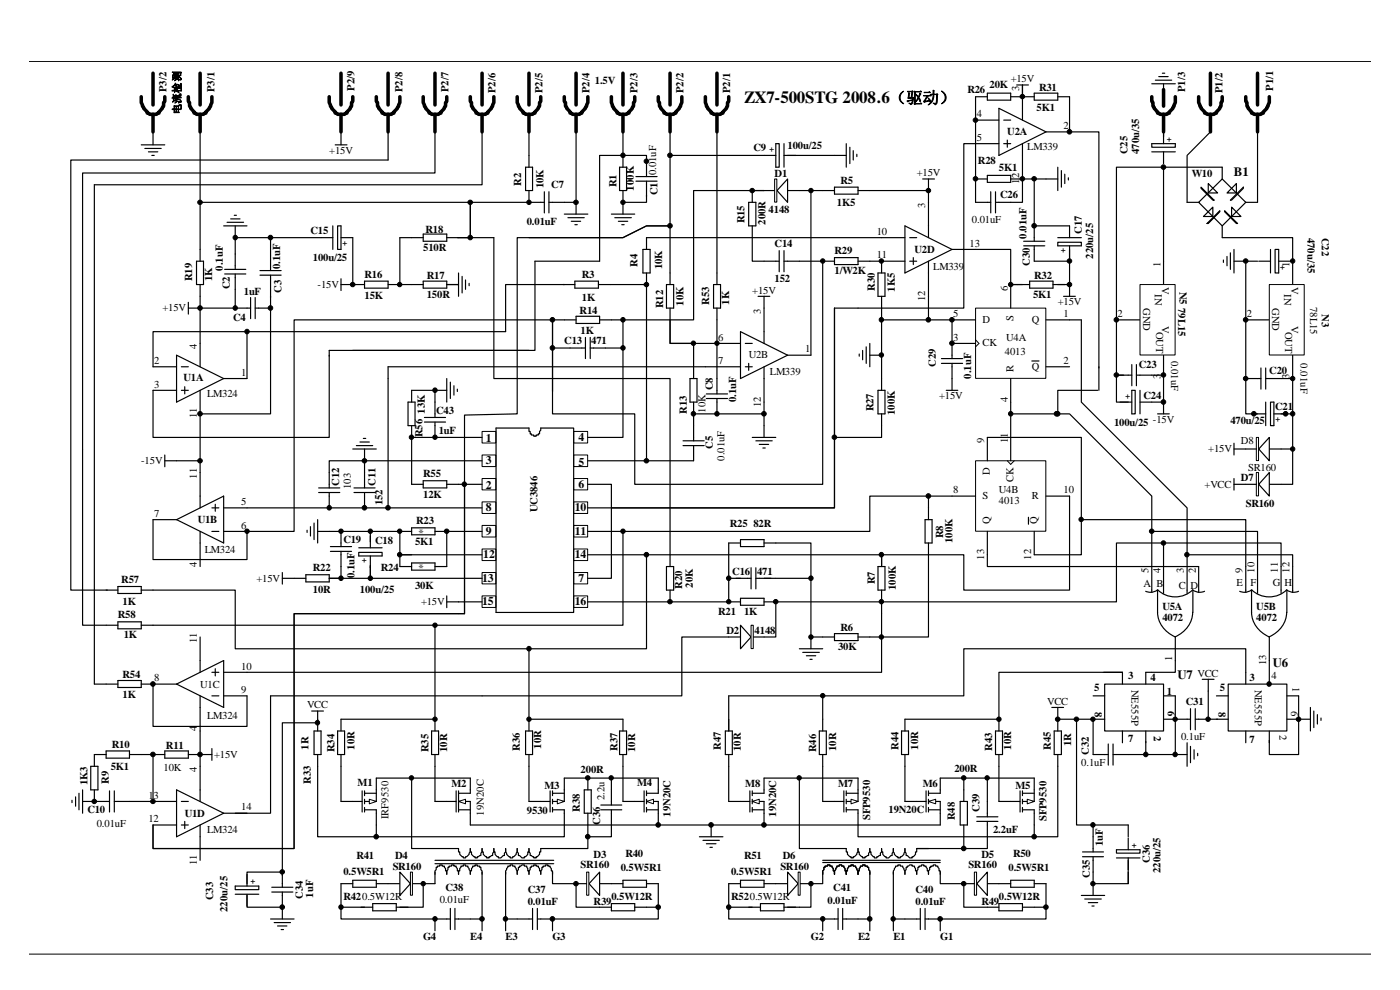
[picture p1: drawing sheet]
<svg xmlns="http://www.w3.org/2000/svg" width="297mm" height="210mm" viewBox="0 0 297 210" stroke-linecap="round" stroke-linejoin="round" font-family="sans-serif">
<defs><g id="words">
<text font-size="3.6" x="157.9" y="21.9">ZX7-500STG 2008.6（驱动）</text>
<g font-size="2.7">
<text x="261.8" y="37.3">B1</text>
<text x="249.8" y="144">U7</text>
<text x="270" y="141.5">U6</text>
</g>
<g font-size="2.5">
<text x="103" y="93.8">1</text>
<text x="122.7" y="93.5">4</text>
<text x="103" y="98.5">3</text>
<text x="122.7" y="98.8">5</text>
<text x="103" y="103.8">2</text>
<text x="122.7" y="103.5">6</text>
<text x="103" y="113.4">9</text>
<text x="103" y="108.5">8</text>
<text x="122" y="108.5">10</text>
<text x="122" y="113.4">11</text>
<text x="102.5" y="118.4">12</text>
<text x="122" y="118.4">14</text>
<text x="102.3" y="123.4">13</text>
<text x="122.7" y="123.4">7</text>
<text x="102.3" y="128.4">15</text>
<text x="122" y="128.4">16</text>
</g>
<g font-size="2.3">
<text x="126.2" y="17.8">1.5V</text>
<text x="214.4" y="17.4">+15V</text>
<text x="35.3" y="19.5" transform="rotate(-90 35.3 19.5)">P3/2</text>
<text x="45.5" y="19.5" transform="rotate(-90 45.5 19.5)">P3/1</text>
<text x="75.2" y="19.3" transform="rotate(-90 75.2 19.3)">P2/9</text>
<text x="85.4" y="19.5" transform="rotate(-90 85.4 19.5)">P2/8</text>
<text x="95.1" y="19.5" transform="rotate(-90 95.1 19.5)">P2/7</text>
<text x="105.1" y="19.8" transform="rotate(-90 105.1 19.8)">P2/6</text>
<text x="115.1" y="19.8" transform="rotate(-90 115.1 19.8)">P2/5</text>
<text x="125" y="19.8" transform="rotate(-90 125 19.8)">P2/4</text>
<text x="135.2" y="19.8" transform="rotate(-90 135.2 19.8)">P2/3</text>
<text x="145" y="19.8" transform="rotate(-90 145 19.8)">P2/2</text>
<text x="154.9" y="19.8" transform="rotate(-90 154.9 19.8)">P2/1</text>
<text x="205.2" y="19.8">R26</text>
<text x="209.9" y="18.7">20K</text>
<text x="216.2" y="19.3" transform="rotate(-90 216.2 19.3)">3</text>
<text x="219.9" y="23.5">5K1</text>
<text x="220.4" y="19.3">R31</text>
<text x="251.4" y="19.5" transform="rotate(-90 251.4 19.5)">P1/3</text>
<text x="259.4" y="19.8" transform="rotate(-90 259.4 19.8)">P1/2</text>
<text x="270.1" y="19.3" transform="rotate(-90 270.1 19.3)">P1/1</text>
<text x="207.2" y="24.9">4</text>
<text x="207.2" y="29.9">5</text>
<text x="213.7" y="28.7">U2A</text>
<text x="225.6" y="27.4">2</text>
<text x="69.8" y="32.6">+15V</text>
<text x="159.8" y="32">C9</text>
<text x="167.1" y="31.7">100u/25</text>
<text x="207.5" y="34.7">R28</text>
<text x="217.9" y="31.9">LM339</text>
<text x="239.2" y="32.7" transform="rotate(-90 239.2 32.7)">C25</text>
<text x="241.7" y="32.7" transform="rotate(-90 241.7 32.7)">470u/35</text>
<text x="110.6" y="39.4" transform="rotate(-90 110.6 39.4)">R2</text>
<text x="115.3" y="40" transform="rotate(-90 115.3 40)">10K</text>
<text x="117" y="40">C7</text>
<text x="130.8" y="39.7" transform="rotate(-90 130.8 39.7)">R1</text>
<text x="134.5" y="40.4" transform="rotate(-90 134.5 40.4)">100K</text>
<text x="139.2" y="37.2" transform="rotate(-90 139.2 37.2)">0.01uF</text>
<text x="139.5" y="41.4" transform="rotate(-90 139.5 41.4)">C1</text>
<text x="164.3" y="37.5">D1</text>
<text x="178.3" y="38.9">R5</text>
<text x="194.5" y="37.4">+15V</text>
<text x="211.9" y="36.2">5K1</text>
<text x="212.2" y="41.9">C26</text>
<text x="216.2" y="38.9" transform="rotate(-90 216.2 38.9)">12</text>
<text x="252.8" y="37.5">W10</text>
<text x="111.8" y="47.7">0.01uF</text>
<text x="157.9" y="47.4" transform="rotate(-90 157.9 47.4)">R15</text>
<text x="162.4" y="47.7" transform="rotate(-90 162.4 47.7)">200R</text>
<text x="163.1" y="45.2">4148</text>
<text x="177.5" y="43.7">1K5</text>
<text x="196.3" y="44.2" transform="rotate(-90 196.3 44.2)">3</text>
<text x="206.2" y="47.3">0.01uF</text>
<text x="65.9" y="49.6">C15</text>
<text x="89.8" y="53.2">510R</text>
<text x="90.3" y="49.4">R18</text>
<text x="164.3" y="52.4">C14</text>
<text x="177" y="53.9">R29</text>
<text x="186" y="49.8">10</text>
<text x="194" y="53.6">U2D</text>
<text x="205.7" y="52.3">13</text>
<text x="217.8" y="50.7" transform="rotate(-90 217.8 50.7)">0.01uF</text>
<text x="229.5" y="49.6" transform="rotate(-90 229.5 49.6)">C17</text>
<text x="277.4" y="50.4" transform="rotate(90 277.4 50.4)">470u/35</text>
<text x="280.4" y="50.4" transform="rotate(90 280.4 50.4)">C22</text>
<text x="40.8" y="59.6" transform="rotate(-90 40.8 59.6)">R19</text>
<text x="45" y="59.6" transform="rotate(-90 45 59.6)">1K</text>
<text x="47.3" y="57.4" transform="rotate(-90 47.3 57.4)">0.1uF</text>
<text x="59.5" y="57.1" transform="rotate(-90 59.5 57.1)">0.1uF</text>
<text x="66.4" y="55.4">100u/25</text>
<text x="77.3" y="58.9">R16</text>
<text x="90.5" y="59.1">R17</text>
<text x="123.4" y="58.9">R3</text>
<text x="135.2" y="56.6" transform="rotate(-90 135.2 56.6)">R4</text>
<text x="140.5" y="57.1" transform="rotate(-90 140.5 57.1)">10K</text>
<text x="164.3" y="59.9">152</text>
<text x="177" y="58.1">1/W2K</text>
<text x="186" y="54.8">11</text>
<text x="198" y="57.3">LM339</text>
<text x="218.5" y="56.4" transform="rotate(-90 218.5 56.4)">C30</text>
<text x="219.4" y="59.1">R32</text>
<text x="231.9" y="54.9" transform="rotate(-90 231.9 54.9)">220u/25</text>
<text x="246.2" y="56.6" transform="rotate(-90 246.2 56.6)">1</text>
<text x="273.6" y="56.6" transform="rotate(-90 273.6 56.6)">1</text>
<text x="48.8" y="61.4" transform="rotate(-90 48.8 61.4)">C2</text>
<text x="51.7" y="62.6">1uF</text>
<text x="59.7" y="62.1" transform="rotate(-90 59.7 62.1)">C3</text>
<text x="67.4" y="61">-15V</text>
<text x="77.3" y="63.4">15K</text>
<text x="90.5" y="63.1">150R</text>
<text x="123.4" y="63.9">1K</text>
<text x="140.7" y="65.4" transform="rotate(-90 140.7 65.4)">R12</text>
<text x="145" y="64.8" transform="rotate(-90 145 64.8)">10K</text>
<text x="150.4" y="64.6" transform="rotate(-90 150.4 64.6)">R53</text>
<text x="154.7" y="64.6" transform="rotate(-90 154.7 64.6)">1K</text>
<text x="159.6" y="62.3">+15V</text>
<text x="185.6" y="61.6" transform="rotate(-90 185.6 61.6)">R30</text>
<text x="189.8" y="61.9" transform="rotate(-90 189.8 61.9)">1K5</text>
<text x="196.3" y="63.9" transform="rotate(-90 196.3 63.9)">12</text>
<text x="213.8" y="61.6" transform="rotate(-90 213.8 61.6)">6</text>
<text x="219.2" y="63.1">5K1</text>
<text x="224.4" y="64.8">+15V</text>
<text x="242.5" y="65.4" transform="rotate(90 242.5 65.4)">GND</text>
<text x="245" y="62.3" transform="rotate(90 245 62.3)">IN</text>
<text x="246.5" y="60.9" transform="rotate(90 246.5 60.9)">V</text>
<text x="250" y="65.4" transform="rotate(90 250 65.4)">79L15</text>
<text x="250.2" y="61.9" transform="rotate(90 250.2 61.9)">N5</text>
<text x="269.9" y="65.4" transform="rotate(90 269.9 65.4)">GND</text>
<text x="272.4" y="62.3" transform="rotate(90 272.4 62.3)">IN</text>
<text x="273.9" y="60.9" transform="rotate(90 273.9 60.9)">V</text>
<text x="277.9" y="65.1" transform="rotate(90 277.9 65.1)">78L15</text>
<text x="34.5" y="66">+15V</text>
<text x="49.4" y="68.1">C4</text>
<text x="123" y="66.6">R14</text>
<text x="123.2" y="70.9">1K</text>
<text x="161.4" y="66.6" transform="rotate(-90 161.4 66.6)">3</text>
<text x="202.2" y="67.3">5</text>
<text x="208.4" y="68.5">D</text>
<text x="215" y="68.1" transform="rotate(-90 215 68.1)">S</text>
<text x="218.9" y="68.5">Q</text>
<text x="225.6" y="67.3">1</text>
<text x="237.1" y="67.3">2</text>
<text x="245.3" y="70.4" transform="rotate(90 245.3 70.4)">OUT</text>
<text x="246.5" y="69.1" transform="rotate(90 246.5 69.1)">V</text>
<text x="264.5" y="67.3">2</text>
<text x="272.7" y="70.4" transform="rotate(90 272.7 70.4)">OUT</text>
<text x="273.9" y="69.1" transform="rotate(90 273.9 69.1)">V</text>
<text x="280.4" y="66.6" transform="rotate(90 280.4 66.6)">N3</text>
<text x="32.7" y="77.3">2</text>
<text x="41.8" y="74.1" transform="rotate(-90 41.8 74.1)">4</text>
<text x="119.7" y="73.1">C13</text>
<text x="125.4" y="73.1">471</text>
<text x="152.3" y="72.3">6</text>
<text x="152.3" y="77.3">7</text>
<text x="158.8" y="76">U2B</text>
<text x="170.8" y="74.8">1</text>
<text x="198.5" y="77.8" transform="rotate(-90 198.5 77.8)">C29</text>
<text x="202.2" y="72.3">3</text>
<text x="208.4" y="73.5">CK</text>
<text x="213.2" y="75.2">4013</text>
<text x="213.4" y="72.3">U4A</text>
<text x="225.6" y="77.3">2</text>
<text x="248.5" y="76.6" transform="rotate(90 248.5 76.6)">0.01uF</text>
<text x="275.9" y="77.1" transform="rotate(90 275.9 77.1)">0.01uF</text>
<text x="32.7" y="82.2">3</text>
<text x="38.9" y="80.8">U1A</text>
<text x="51.2" y="79.7">1</text>
<text x="151.2" y="82.8" transform="rotate(-90 151.2 82.8)">C8</text>
<text x="163.3" y="79.5">LM339</text>
<text x="206" y="80.3" transform="rotate(-90 206 80.3)">0.1uF</text>
<text x="215" y="78.8" transform="rotate(-90 215 78.8)">R</text>
<text x="218.9" y="78.5">Q</text>
<text x="241.6" y="78.1">C23</text>
<text x="246.2" y="80.3" transform="rotate(-90 246.2 80.3)">3</text>
<text x="269.3" y="79.3">C20</text>
<text x="273.6" y="80.3" transform="rotate(-90 273.6 80.3)">3</text>
<text x="41.8" y="88.8" transform="rotate(-90 41.8 88.8)">11</text>
<text x="43.9" y="84.2">LM324</text>
<text x="90.1" y="87.8" transform="rotate(-90 90.1 87.8)">13K</text>
<text x="92.5" y="87.8">C43</text>
<text x="145.7" y="87.8" transform="rotate(-90 145.7 87.8)">R13</text>
<text x="149.7" y="87.5" transform="rotate(-90 149.7 87.5)">10K</text>
<text x="156.2" y="85.3" transform="rotate(-90 156.2 85.3)">0.1uF</text>
<text x="161.4" y="86.3" transform="rotate(-90 161.4 86.3)">12</text>
<text x="185.3" y="87.3" transform="rotate(-90 185.3 87.3)">R27</text>
<text x="189.8" y="88" transform="rotate(-90 189.8 88)">100K</text>
<text x="199.2" y="84.7">+15V</text>
<text x="213.8" y="85.3" transform="rotate(-90 213.8 85.3)">4</text>
<text x="242.6" y="84.5">C24</text>
<text x="244.6" y="89.7">-15V</text>
<text x="270.5" y="87">C21</text>
<text x="89.6" y="92.8" transform="rotate(-90 89.6 92.8)">R56</text>
<text x="93.1" y="92">1uF</text>
<text x="151.2" y="95.2" transform="rotate(-90 151.2 95.2)">C5</text>
<text x="208.8" y="94" transform="rotate(-90 208.8 94)">9</text>
<text x="213.8" y="94" transform="rotate(-90 213.8 94)">11</text>
<text x="236.3" y="90.3">100u/25</text>
<text x="256.3" y="95.9">+15V</text>
<text x="261" y="90">470u/25</text>
<text x="263.3" y="94.2">D8</text>
<text x="30" y="98.4">-15V</text>
<text x="41.8" y="101.5" transform="rotate(-90 41.8 101.5)">11</text>
<text x="89.8" y="101.3">R55</text>
<text x="153.7" y="97.7" transform="rotate(-90 153.7 97.7)">0.01uF</text>
<text x="210" y="100.7" transform="rotate(-90 210 100.7)">D</text>
<text x="263.3" y="102">D7</text>
<text x="264.8" y="99.9">SR160</text>
<text x="51.2" y="107.1">5</text>
<text x="71.9" y="103" transform="rotate(-90 71.9 103)">C12</text>
<text x="74.4" y="103.8" transform="rotate(-90 74.4 103.8)">103</text>
<text x="79.7" y="103" transform="rotate(-90 79.7 103)">C11</text>
<text x="81.1" y="107.2" transform="rotate(-90 81.1 107.2)">152</text>
<text x="89.8" y="105.7">12K</text>
<text x="202.2" y="104.6">8</text>
<text x="208.4" y="105.9">S</text>
<text x="211.9" y="104.6">U4B</text>
<text x="211.9" y="106.9">4013</text>
<text x="215" y="102.2" transform="rotate(-90 215 102.2)">CK</text>
<text x="218.9" y="105.9">R</text>
<text x="225.6" y="104.6">10</text>
<text x="255.6" y="103.4">+VCC</text>
<text x="264.3" y="107.5">SR160</text>
<text x="32.7" y="109.6">7</text>
<text x="41.9" y="110.9">U1B</text>
<text x="51.2" y="112.1">6</text>
<text x="88.3" y="111.2">R23</text>
<text x="90.4" y="113.2" transform="rotate(-90 90.4 113.2)">*</text>
<text x="114" y="108.7" transform="rotate(-90 114 108.7)">UC3846</text>
<text x="154.8" y="111.7">R25</text>
<text x="159.8" y="111.7">82R</text>
<text x="210" y="111.2" transform="rotate(-90 210 111.2)">Q</text>
<text x="220" y="111.2" transform="rotate(-90 220 111.2)">Q</text>
<text x="43.4" y="117.3">LM324</text>
<text x="72.8" y="115.2">C19</text>
<text x="79.6" y="115.4">C18</text>
<text x="88" y="115.7">5K1</text>
<text x="200.1" y="114.2" transform="rotate(-90 200.1 114.2)">R8</text>
<text x="202" y="115.2" transform="rotate(-90 202 115.2)">100K</text>
<text x="208.8" y="118.7" transform="rotate(-90 208.8 118.7)">13</text>
<text x="218.7" y="118.7" transform="rotate(-90 218.7 118.7)">12</text>
<text x="25.7" y="123.6">R57</text>
<text x="41.8" y="120.2" transform="rotate(-90 41.8 120.2)">4</text>
<text x="54.4" y="123.4">+15V</text>
<text x="66.4" y="121.2">R22</text>
<text x="66.4" y="125.9">10R</text>
<text x="75.2" y="122.7" transform="rotate(-90 75.2 122.7)">0.1uF</text>
<text x="76.4" y="125.9">100u/25</text>
<text x="80.8" y="121.2">R24</text>
<text x="88" y="124.9">30K</text>
<text x="90.4" y="120.7" transform="rotate(-90 90.4 120.7)">*</text>
<text x="144.7" y="124.9" transform="rotate(-90 144.7 124.9)">R20</text>
<text x="147" y="124.7" transform="rotate(-90 147 124.7)">20K</text>
<text x="155.4" y="121.9">C16</text>
<text x="160.6" y="121.9">471</text>
<text x="185.6" y="123.9" transform="rotate(-90 185.6 123.9)">R7</text>
<text x="190.1" y="125.2" transform="rotate(-90 190.1 125.2)">100K</text>
<text x="242.6" y="124.6">A</text>
<text x="243.7" y="121.4" transform="rotate(-90 243.7 121.4)">5</text>
<text x="245.3" y="124.6">B</text>
<text x="246.2" y="121.4" transform="rotate(-90 246.2 121.4)">4</text>
<text x="250.1" y="124.8">C</text>
<text x="251.2" y="121.4" transform="rotate(-90 251.2 121.4)">3</text>
<text x="252.6" y="124.8">D</text>
<text x="253.7" y="121.4" transform="rotate(-90 253.7 121.4)">2</text>
<text x="262.3" y="124.3">E</text>
<text x="263.6" y="121.4" transform="rotate(-90 263.6 121.4)">9</text>
<text x="265.3" y="124.3">F</text>
<text x="266.1" y="121.4" transform="rotate(-90 266.1 121.4)">10</text>
<text x="270" y="124.3">G</text>
<text x="271.1" y="121.4" transform="rotate(-90 271.1 121.4)">11</text>
<text x="272.5" y="124.3">H</text>
<text x="273.6" y="121.4" transform="rotate(-90 273.6 121.4)">12</text>
<text x="25" y="131.1">R58</text>
<text x="26" y="128.4">1K</text>
<text x="89.3" y="128.3">+15V</text>
<text x="152.3" y="130.4">R21</text>
<text x="157.9" y="130.4">1K</text>
<text x="246.6" y="129.4">U5A</text>
<text x="246.6" y="131.6">4072</text>
<text x="266.5" y="129.4">U5B</text>
<text x="266.5" y="131.6">4072</text>
<text x="26.2" y="135.4">1K</text>
<text x="41.8" y="136.4" transform="rotate(-90 41.8 136.4)">11</text>
<text x="154.1" y="134.4">D2</text>
<text x="160.1" y="134.4">4148</text>
<text x="177.8" y="137.9">30K</text>
<text x="178.3" y="133.9">R6</text>
<text x="26" y="143.8">R54</text>
<text x="51.2" y="142">10</text>
<text x="248.7" y="140.1" transform="rotate(-90 248.7 140.1)">1</text>
<text x="254.1" y="143.5">VCC</text>
<text x="268.6" y="141.1" transform="rotate(-90 268.6 141.1)">13</text>
<text x="26" y="148.1">1K</text>
<text x="32.7" y="144.5">8</text>
<text x="42.5" y="146">U1C</text>
<text x="51.2" y="147">9</text>
<text x="222.2" y="149.5">VCC</text>
<text x="232.1" y="146.6">5</text>
<text x="239.3" y="144.1">3</text>
<text x="240" y="146.3" transform="rotate(90 240 146.3)">NE555P</text>
<text x="244.1" y="144.3">4</text>
<text x="247.6" y="147.4">1</text>
<text x="251.6" y="149.6">C31</text>
<text x="258.8" y="146.6">5</text>
<text x="265" y="144.3">3</text>
<text x="266.2" y="146.3" transform="rotate(90 266.2 146.3)">NE555P</text>
<text x="269.7" y="144">4</text>
<text x="274.2" y="145.8" transform="rotate(90 274.2 145.8)">1</text>
<text x="41.8" y="155.1" transform="rotate(-90 41.8 155.1)">4</text>
<text x="43.9" y="152.5">LM324</text>
<text x="65.1" y="150.2">VCC</text>
<text x="232.3" y="151.1" transform="rotate(90 232.3 151.1)">8</text>
<text x="247.7" y="150.8" transform="rotate(90 247.7 150.8)">6</text>
<text x="258.5" y="151.1" transform="rotate(90 258.5 151.1)">8</text>
<text x="271.4" y="155.8" transform="rotate(90 271.4 155.8)">2</text>
<text x="273.9" y="150.8" transform="rotate(90 273.9 150.8)">6</text>
<text x="23.7" y="158.6">R10</text>
<text x="35.2" y="158.8">R11</text>
<text x="45.4" y="160.7">+15V</text>
<text x="65.4" y="159" transform="rotate(-90 65.4 159)">1R</text>
<text x="70.9" y="159.5" transform="rotate(-90 70.9 159.5)">R34</text>
<text x="75.2" y="159" transform="rotate(-90 75.2 159)">10R</text>
<text x="90.9" y="159.5" transform="rotate(-90 90.9 159.5)">R35</text>
<text x="94.9" y="159.5" transform="rotate(-90 94.9 159.5)">10R</text>
<text x="110.3" y="159.3" transform="rotate(-90 110.3 159.3)">R36</text>
<text x="114.8" y="158.8" transform="rotate(-90 114.8 158.8)">10R</text>
<text x="131" y="159.3" transform="rotate(-90 131 159.3)">R37</text>
<text x="134.7" y="159.5" transform="rotate(-90 134.7 159.5)">10R</text>
<text x="152.9" y="159" transform="rotate(-90 152.9 159)">R47</text>
<text x="157.2" y="159.3" transform="rotate(-90 157.2 159.3)">10R</text>
<text x="173.1" y="159.5" transform="rotate(-90 173.1 159.5)">R46</text>
<text x="177.4" y="159.3" transform="rotate(-90 177.4 159.3)">10R</text>
<text x="190.6" y="159" transform="rotate(-90 190.6 159)">R44</text>
<text x="194.8" y="159" transform="rotate(-90 194.8 159)">10R</text>
<text x="210.5" y="159.3" transform="rotate(-90 210.5 159.3)">R43</text>
<text x="214.5" y="159" transform="rotate(-90 214.5 159)">10R</text>
<text x="223" y="159" transform="rotate(-90 223 159)">R45</text>
<text x="227.2" y="158.3" transform="rotate(-90 227.2 158.3)">1R</text>
<text x="231" y="160.1" transform="rotate(-90 231 160.1)">C32</text>
<text x="239.3" y="157.3">7</text>
<text x="244.8" y="156.1" transform="rotate(90 244.8 156.1)">2</text>
<text x="250.6" y="157">0.1uF</text>
<text x="265" y="157.6">7</text>
<text x="18.6" y="166.5" transform="rotate(-90 18.6 166.5)">1K3</text>
<text x="23.1" y="166.3" transform="rotate(-90 23.1 166.3)">R9</text>
<text x="23.5" y="163.3">5K1</text>
<text x="34.7" y="163.4">10K</text>
<text x="41.8" y="163.8" transform="rotate(-90 41.8 163.8)">4</text>
<text x="65.9" y="166.3" transform="rotate(-90 65.9 166.3)">R33</text>
<text x="75.9" y="166.8">M1</text>
<text x="95.8" y="167">M2</text>
<text x="115.5" y="167.3">M3</text>
<text x="123.2" y="164">200R</text>
<text x="135.2" y="166.8">M4</text>
<text x="158.1" y="167">M8</text>
<text x="177.8" y="167">M7</text>
<text x="195.7" y="167">M6</text>
<text x="202.5" y="163.8">200R</text>
<text x="215.4" y="167.3">M5</text>
<text x="229.4" y="162.5">0.1uF</text>
<text x="18.5" y="172.5">C10</text>
<text x="31.5" y="169.5">13</text>
<text x="39.2" y="173.3">U1D</text>
<text x="51.2" y="171.9">14</text>
<text x="82.4" y="173.8" transform="rotate(-90 82.4 173.8)">IRF9530</text>
<text x="102.6" y="173" transform="rotate(-90 102.6 173)">19N20C</text>
<text x="111.8" y="172.8">9530</text>
<text x="123" y="172.2" transform="rotate(-90 123 172.2)">R38</text>
<text x="128.3" y="169.7" transform="rotate(-90 128.3 169.7)">2.2u</text>
<text x="142.2" y="173.3" transform="rotate(-90 142.2 173.3)">19N20C</text>
<text x="164.7" y="173.3" transform="rotate(-90 164.7 173.3)">19N20C</text>
<text x="188.5" y="172.5">19N20C</text>
<text x="207.8" y="172.2" transform="rotate(-90 207.8 172.2)">C39</text>
<text x="20.5" y="175.4">0.01uF</text>
<text x="31.5" y="174.4">12</text>
<text x="43.9" y="176.6">LM324</text>
<text x="127.3" y="175" transform="rotate(-90 127.3 175)">C36</text>
<text x="184.6" y="174" transform="rotate(-90 184.6 174)">SFP9530</text>
<text x="202.6" y="174" transform="rotate(-90 202.6 174)">R48</text>
<text x="210.7" y="176.7">2.2uF</text>
<text x="222" y="174.2" transform="rotate(-90 222 174.2)">SFP9530</text>
<text x="234" y="179.5" transform="rotate(-90 234 179.5)">1uF</text>
<text x="41.8" y="183.5" transform="rotate(-90 41.8 183.5)">11</text>
<text x="72.8" y="185.7">0.5W5R1</text>
<text x="75.6" y="182.2">R41</text>
<text x="83.3" y="184.5">SR160</text>
<text x="83.8" y="182.2">D4</text>
<text x="123.2" y="184.2">SR160</text>
<text x="125.9" y="182">D3</text>
<text x="131.7" y="184.7">0.5W5R1</text>
<text x="132.7" y="181.7">R40</text>
<text x="155.1" y="185.7">0.5W5R1</text>
<text x="157.9" y="182.2">R51</text>
<text x="165.6" y="184.5">SR160</text>
<text x="166.1" y="182.2">D6</text>
<text x="205.4" y="184.2">SR160</text>
<text x="208.2" y="182">D5</text>
<text x="213.9" y="184.7">0.5W5R1</text>
<text x="214.9" y="181.7">R50</text>
<text x="243.9" y="183" transform="rotate(-90 243.9 183)">C36</text>
<text x="246.2" y="185.2" transform="rotate(-90 246.2 185.2)">220u/25</text>
<text x="45.2" y="191" transform="rotate(-90 45.2 191)">C33</text>
<text x="64.2" y="190.7" transform="rotate(-90 64.2 190.7)">C34</text>
<text x="66.5" y="190.4" transform="rotate(-90 66.5 190.4)">1uF</text>
<text x="72.8" y="191">R420.5W12R</text>
<text x="93.3" y="191.6">0.01uF</text>
<text x="94.5" y="189">C38</text>
<text x="112" y="189.4">C37</text>
<text x="112" y="191.9">0.01uF</text>
<text x="125.9" y="191.9">R39</text>
<text x="129.7" y="191">0.5W12R</text>
<text x="155.1" y="191">R520.5W12R</text>
<text x="175.5" y="191.7">0.01uF</text>
<text x="176.8" y="189">C41</text>
<text x="194.2" y="189.4">C40</text>
<text x="194.2" y="191.9">0.01uF</text>
<text x="208.2" y="191.9">R49</text>
<text x="211.9" y="191">0.5W12R</text>
<text x="231.2" y="186.2" transform="rotate(-90 231.2 186.2)">C35</text>
<text x="48.3" y="193.5" transform="rotate(-90 48.3 193.5)">220u/25</text>
<text x="89.8" y="199.4">G4</text>
<text x="99.8" y="199.4">E4</text>
<text x="107.3" y="199.4">E3</text>
<text x="117.2" y="199.4">G3</text>
<text x="172" y="199.4">G2</text>
<text x="182" y="199.4">E2</text>
<text x="189.5" y="199.4">E1</text>
<text x="199.5" y="199.4">G1</text>
</g>
<text font-size="2.2" x="38.3" y="24.2" transform="rotate(-90 38.3 24.2)">电流检测</text>
<g font-size="1.8">
<text x="164.2" y="32.2" transform="rotate(-90 164.2 32.2)">+</text>
<text x="247.6" y="30.1">+</text>
<text x="72.7" y="51.2" transform="rotate(90 72.7 51.2)">+</text>
<text x="226.1" y="52.5" transform="rotate(-180 226.1 52.5)">+</text>
<text x="271.6" y="56.1" transform="rotate(90 271.6 56.1)">+</text>
<text x="239.8" y="84.5" transform="rotate(-90 239.8 84.5)">+</text>
<text x="270.6" y="88.6" transform="rotate(90 270.6 88.6)">+</text>
<text x="77.8" y="118.3" transform="rotate(-180 77.8 118.3)">+</text>
<text x="240.1" y="179.9">+</text>
<text x="53.2" y="187.6">+</text>
</g>
</g></defs>
<path d="M6.3 13h284.4M6.3 202.4h284.4" fill="none" stroke="#000" stroke-width=".21"/>
<g fill="none" stroke="#000" stroke-width=".75">
<path d="M32.5 15.5v6.8M42.5 15.5v6.8M72.3 15.5v6.8M82.3 15.5v6.8M92.3 15.5v6.8M102.3 15.5v6.8M112.2 15.5v6.8M122.2 15.5v6.8M132.2 15.5v6.8M142.1 15.5v6.8M152.1 15.5v6.8M256.8 15.5v6.8"/>
<path d="M266.8 15.5v6.8M30 20.5a3.2 3.2 0 0 0 1.2 3.2v.3h.3l.2 .2h.5a1.37 1.37 0 0 0 1.8-.7l.7-1v-.7l.3-.3v-1M32.5 24.2v3.8M40 20.5v1l.2 .3v.7l.7 1a1.37 1.37 0 0 0 1.8 .7h.5l.2-.2h.3v-.3l.2-.2a3.1 3.1 0 0 0 1.1-3M42.5 24.2v3.8M69.8 20.5a3.2 3.2 0 0 0 1.3 3.2v.3h.3l.2 .2h.5a1.37 1.37 0 0 0 1.8-.7l.7-1v-.7l.2-.3v-1M72.3 24.2v3.8M79.8 20.5v1l.3 .3v.7l.7 1a1.37 1.37 0 0 0 1.8 .7h.5l.2-.2h.3v-.3l.2-.2a3.1 3.1 0 0 0 1-3M82.3 24.2v3.8M89.8 20.5a3.2 3.2 0 0 0 1.3 3.2v.3h.2l.3 .2h.4a1.37 1.37 0 0 0 1.8-.7l.7-1v-.7l.3-.3v-1M92.3 24.2v3.8M99.8 20.5v1l.2 .3v.7l.8 1a1.3 1.3 0 0 0 1.7 .7h.5l.2-.2h.3v-.3l.3-.2a3.1 3.1 0 0 0 1-3"/>
<path d="M102.3 24.2v3.8M109.7 20.5a3.2 3.2 0 0 0 1.3 3.2v.3h.2l.3 .2h.5a1.37 1.37 0 0 0 1.7-.7l.8-1v-.7l.2-.3v-1M112.2 24.2v3.8M119.7 20.5v1l.3 .3v.7l.7 1a1.3 1.3 0 0 0 1.8 .7h.5l.2-.2h.2v-.3l.3-.2a3.1 3.1 0 0 0 1-3M122.2 24.2v3.8M129.7 20.5a3.1 3.1 0 0 0 1.2 3.2v.3h.3l.2 .2h.5a1.37 1.37 0 0 0 1.8-.7l.7-1v-.7l.3-.3v-1M132.2 24.2v3.8M139.6 20.5v1l.3 .3v.7l.8 1a1.3 1.3 0 0 0 1.7 .7h.5l.2-.2h.3v-.3l.2-.2a3.1 3.1 0 0 0 1-3M142.1 24.2v3.8M149.6 20.5a3.1 3.1 0 0 0 1.3 3.2v.3h.2l.3 .2h.5a1.34 1.34 0 0 0 1.7-.7l.5-.5 .2-.5v-.7l.3-.3v-1M152.1 24.2v3.8M244.3 20.5v1l.3 .3v.7l.7 1a1.37 1.37 0 0 0 1.8 .7h.5l.2-.2h.3v-.3l.2-.2a3.1 3.1 0 0 0 1-3"/>
<path d="M246.8 24.2v3.8M254.3 20.5a3.2 3.2 0 0 0 1.3 3.2v.3h.2l.3 .2h.4a1.37 1.37 0 0 0 1.8-.7l.7-1v-.7l.3-.3v-1M256.8 24.2v3.8M264.3 20.5v1l.2 .3v.7l.8 1a1.37 1.37 0 0 0 1.7 .7h.5l.3-.2h.2v-.3l.3-.2a3.1 3.1 0 0 0 1-3M266.8 24.2v3.8"/>
</g>
<path d="M259.3 35.5v2.5M251.8 42.9h2.5M259.3 47.9v2.5M264.3 42.9h2.5" fill="none" stroke="#000" stroke-width=".25"/>
<g fill="#fff" stroke="#000" stroke-width=".25">
<path d="M262.3 38.9v2h-2z"/>
<path d="M261.3 43.9l2 2h-2z"/>
<path d="M257.3 43.9v2h-2z"/>
<path d="M256.3 38.9l2 2h-2z"/>
</g>
<g fill="none" stroke="#000" stroke-width=".25">
<path d="M244.3 17.8h5M245.1 17h3.5M245.8 16.2h2M246.6 15.5h.5M246.8 17.8v2.5M244.3 30.5h5v.7h-5zM244.3 32.2h5M246.8 27.7v2.8M246.8 32.2v2.5M254.8 39.7l2.7 2.8h-.2l-2.5-2.5zM263.8 39.7v.3l-2.5 2.5h-.3zM254.3 42.9l5-4.9 5 4.9-5 5z"/>
<path d="M256.1 47.4l2.7-2.7v.2l-2.5 2.5zM259.5 55.2v.5M259.8 44.7l2.7 2.7h-.2l-2.5-2.5zM260.3 54.4v2M261 53.6v3.5M261.8 55.4h2.5M261.8 52.9v5M267 55.4h2.5M269.5 52.9v5M270.5 52.9h.8v5h-.8zM271.3 55.4h2.5M274.2 55.4v5"/>
<path d="M264.3 67.9h5M274.2 75.3v5"/>
</g>
<path d="M269.3 60.4h7.4v14.9h-7.4z" fill="#fff"/>
<path d="M269.3 60.4h7.4v14.9h-7.4z" fill="none" stroke="#000" stroke-width=".21"/>
<path d="M246.8 55.4v5M236.8 67.9h5M246.8 75.3v5" fill="none" stroke="#000" stroke-width=".25"/>
<path d="M241.9 60.4h7.4v14.9h-7.4z" fill="#fff"/>
<path d="M241.8 60.4h7.5v14.9h-7.5z" fill="none" stroke="#000" stroke-width=".21"/>
<g fill="#000" stroke="#000" stroke-width=".21">
<circle cx="246.8" cy="35.4" r=".49"/>
<circle cx="264.3" cy="55.4" r=".48"/>
<circle cx="274.2" cy="55.4" r=".47"/>
<circle cx="264.3" cy="67.8" r=".49"/>
<circle cx="246.8" cy="85.3" r=".49"/>
<circle cx="274.2" cy="87.8" r=".48"/>
</g>
<g fill="none" stroke="#000" stroke-width=".25">
<path d="M216.9 18v7.5M207 25.5h4.9M207 30.5h4.9M211.9 23l10 5-10 5zM212.9 25.5h1.5M212.9 30.5h1.5M213.7 29.7v1.5M216.9 30.5v7.5M221.9 28h5M236.8 79.6h3.3M240.1 77.3v4.5M241.1 79.6h3.2"/>
<path d="M241.1 77.3v4.5M267.5 78.1v4.4M268.5 78.1v4.4M237.6 85.3h2.5M240.1 82.8h.7v5h-.7zM241.8 85.3h2.5M241.8 82.8v5M245.6 87.8h2.5M246.8 85.3v2.5M261.8 94v2.5M261.8 95.2h5M264.3 80.3h3.2"/>
<path d="M266 87.8h2.5M268.5 85.3v5M268.5 80.3h3.3M269.3 95.2h2.5M269.5 85.3h.7v5h-.7zM270.2 87.8h2.5"/>
</g>
<path d="M269.3 92.8v4.9l-2.3-2.5z" fill="#fff" stroke="#000" stroke-width=".25"/>
<path d="M266.6 92.8h.4v4.9h-.4z" fill="#fff"/>
<path d="M266.5 92.8h.5v4.9h-.5z" fill="none" stroke="#000" stroke-width=".21"/>
<path d="M264.3 102.7h2.5M269.3 102.7h2.5" fill="none" stroke="#000" stroke-width=".25"/>
<path d="M269.3 100.2v5l-2.3-2.5z" fill="#fff" stroke="#000" stroke-width=".25"/>
<path d="M266.6 100.3h.4v4.9h-.4z" fill="#fff"/>
<path d="M266.5 100.2h.5v5h-.5z" fill="none" stroke="#000" stroke-width=".21"/>
<g fill="none" stroke="#000" stroke-width=".25">
<path d="M215.7 18h2.5M216.9 18v2.5h2.5M219.4 19.8h5v1.4h-5zM207 38h2.5M209.5 37.2h4.9v1.5h-4.9zM214.4 38h2.5M221.9 38h2.5M224.4 35.5v4.9M224.4 20.5h2.5M225.2 36.2v3.5M225.9 36.9v2M226.6 37.7v.5"/>
<path d="M187 50.4h5M187 55.4h5M192 47.9l10 5-10 5zM193 50.4h1.5M193 55.4h1.5M193.8 54.6v1.5M197 42.9v7.5M197 55.4v7.5M202 52.9h5M207 42.9h3.2M210.2 40.7v4.5M211.2 42.9h3.2"/>
<path d="M211.2 40.7v4.5M152.1 72.8h5M152.1 77.8h5M157.1 70.4l10 4.9-10 5zM158.1 72.8h1.5M158.1 77.8h1.5M158.8 77.1v1.5M162.1 65.4v7.4M162.1 77.8v7.5M167.1 75.3h4.9M261.8 101.5v2.5M261.8 102.7h2.5"/>
</g>
<g fill="#000" stroke="#000" stroke-width=".21">
<circle cx="206.9" cy="37.9" r=".48"/>
<circle cx="216.9" cy="20.5" r=".48"/>
<circle cx="216.9" cy="37.9" r=".48"/>
<circle cx="219.4" cy="37.9" r=".48"/>
<circle cx="274.2" cy="80.3" r=".47"/>
</g>
<path d="M207 65.4h14.9v14.9h-14.9z" fill="#fff"/>
<path d="M207 65.4h14.9v14.9h-14.9zM207 72.1l.7 .7-.7 .8" fill="none" stroke="#000" stroke-width=".21"/>
<path d="M202 67.9h5M202 72.8h5M214.4 60.4v5M218.9 76.6h1.5M221.9 67.9h5M221.9 77.8h5M214.4 80.3v5" fill="none" stroke="#000" stroke-width=".25"/>
<path d="M207 97.8h14.9v14.9h-14.9z" fill="#fff"/>
<path d="M207 97.7h14.9v15h-14.9zM213.7 97.7l.7 .8 .8-.8" fill="none" stroke="#000" stroke-width=".21"/>
<g fill="none" stroke="#000" stroke-width=".25">
<path d="M195.7 38h2.5M197 38v2.4M158.8 42.9h1.6v5h-1.6zM159.6 40.4v2.5M159.6 47.9v2.5M162.1 55.4h3.2M162.1 40.4h2.5M165.3 53.2v4.5M166.3 55.4h3.3M166.3 53.2v4.5M167.1 40.4h2.5M174.5 55.4h2.5"/>
<path d="M177 54.6h5v1.5h-5zM182 55.4h2.5M186.3 57.9h1.4v5h-1.4zM187 55.4v2.5M182.3 75.1v.5M183 74.3v2M183.8 73.6v3.5M184.5 72.8v5M184.5 75.3h2.5M187 62.9v2.5M199.7 77.1h4.5M199.7 76.1h4.5"/>
<path d="M202 72.8v3.3M202 77.1v5.7M200.7 82.8h2.5M209.5 92.8v4.9M214.4 92.8v4.9M202 105.2h5M209.5 112.7v5M218.2 109.7v1.5M219.4 112.7v5M221.9 105.2h5M243.1 125.4a2.46 2.46 0 0 0 2.4-.3l.1 4.8M244.3 120.2v5.5"/>
<path d="M245.6 129.9a5.8 5.8 0 0 0 3.7 5.2M245.6 125.1a5.3 5.3 0 0 0 7.4 0M246.8 120.2v5.7M249.3 135.1v5M251.8 120.2v5.7M253 129.9a5.8 5.8 0 0 1-3.7 5.2M253.1 125.1a2.47 2.47 0 0 0 2.4 .3M253.1 125.2v4.7M254.3 120.2v5.5M263 125.4a2.46 2.46 0 0 0 2.5-.3v4.8M264.3 120.2v5.5M265.5 129.9a5.8 5.8 0 0 0 3.7 5.2"/>
<path d="M265.6 125.1a5.3 5.3 0 0 0 7.4 0M266.8 120.2v5.7M269.3 135.1v5M271.8 120.2v5.7M273 129.9a5.8 5.8 0 0 1-3.8 5.2M274.2 120.2v5.5M275.5 125.4a2.47 2.47 0 0 1-2.5-.3v4.8M223.1 150.1h2.5M224.4 150.1v2.5M231.9 152.6h2.4M231.9 147.6h2.4M234.3 145.1h12.5v10h-12.5z"/>
<path d="M235.1 157.8v4.5M236.1 157.8v4.5M238.1 142.6v2.5M238.1 155.1v2.5M243.1 142.6v2.5M243.1 155.1v2.5M246.8 152.6h5.8M246.8 147.6h2.5M251.8 157.6v5M252.6 150.3v4.5M252.6 158.3v3.5M253.3 159v2"/>
<path d="M253.6 152.6h7M253.6 150.3v4.5M254.1 159.8v.5M255.1 144.1h2.4M256.3 144.1v2.5M258.1 147.6h2.5M260.6 145.1h12.4v10h-12.4zM264.3 142.6v2.5M264.3 155.1v2.5M269.3 155.1v2.5M273 152.6h5M273 147.6h2.5"/>
<path d="M278 150.1v5M278.7 150.8v3.5M279.5 151.6v2M280.2 152.3v.5M231.9 160.1h3.2M236.1 160.1h3.2M249.3 160.1h2.5"/>
</g>
<g fill="#000" stroke="#000" stroke-width=".21">
<circle cx="187" cy="55.4" r=".47"/>
<circle cx="187" cy="67.8" r=".48"/>
<circle cx="201.9" cy="67.8" r=".49"/>
<circle cx="202" cy="72.8" r=".48"/>
<circle cx="214.4" cy="87.8" r=".48"/>
<circle cx="229.4" cy="110.2" r=".47"/>
<circle cx="244.3" cy="112.7" r=".48"/>
<circle cx="251.8" cy="117.7" r=".48"/>
<circle cx="224.4" cy="152.6" r=".48"/>
<circle cx="249.3" cy="152.6" r=".47"/>
<circle cx="256.3" cy="152.6" r=".47"/>
<circle cx="269.2" cy="145.1" r=".48"/>
<circle cx="275.5" cy="152.6" r=".48"/>
<circle cx="249.3" cy="160" r=".48"/>
</g>
<path d="M167.1 38v4.9l-2.3-2.5z" fill="#fff" stroke="#000" stroke-width=".25"/>
<path d="M164.4 38h.4v4.9h-.4z" fill="#fff"/>
<path d="M164.3 38h.5v4.9h-.5z" fill="none" stroke="#000" stroke-width=".21"/>
<g fill="none" stroke="#000" stroke-width=".25">
<path d="M177 39.7h5v1.5h-5zM177 33h2.5M179.5 30.5v5M180.3 31.2v3.5M181 32v1.9M181.8 32.7v.5M142.1 57.9v2.5M152.1 57.9v2.5M174.5 40.4h2.5M182 40.4h2.5M141.4 60.4h1.5v5h-1.5zM142.1 65.4v2.5"/>
<path d="M147.1 77.8v2.5M151.4 60.4h1.5v5h-1.5zM152.1 65.4v2.5M160.8 62.9h2.5M162.1 62.9v2.5M146.4 80.3h1.5v5h-1.5zM147.1 85.3v2.5M149.9 84.5h4.4M149.9 83.6h4.4M152.1 80.3v3.3M152.1 84.5v3.3"/>
</g>
<g fill="#000" stroke="#000" stroke-width=".21">
<circle cx="172" cy="40.4" r=".47"/>
<circle cx="197" cy="40.4" r=".48"/>
<circle cx="152.1" cy="72.8" r=".47"/>
<circle cx="196.9" cy="67.8" r=".49"/>
<circle cx="152.1" cy="87.8" r=".48"/>
</g>
<path d="M102.3 126.4h2.9v2.5h-2.9z" fill="#fff"/>
<path d="M102.3 126.4h2.9v2.5h-2.9z" fill="none" stroke="#000" stroke-width=".21"/>
<path d="M102.3 121.5h2.9v2.4h-2.9z" fill="#fff"/>
<path d="M102.3 121.4h2.9v2.5h-2.9z" fill="none" stroke="#000" stroke-width=".21"/>
<path d="M102.3 116.5h2.9v2.4h-2.9z" fill="#fff"/>
<path d="M102.3 116.5h2.9v2.4h-2.9z" fill="none" stroke="#000" stroke-width=".21"/>
<path d="M102.3 111.5h2.9v2.4h-2.9z" fill="#fff"/>
<path d="M102.3 111.5h2.9v2.4h-2.9z" fill="none" stroke="#000" stroke-width=".21"/>
<path d="M102.3 106.5h2.9v2.4h-2.9z" fill="#fff"/>
<path d="M102.3 106.5h2.9v2.4h-2.9z" fill="none" stroke="#000" stroke-width=".21"/>
<path d="M102.3 101.6h2.9v2.3h-2.9z" fill="#fff"/>
<path d="M102.3 101.5h2.9v2.4h-2.9z" fill="none" stroke="#000" stroke-width=".21"/>
<path d="M102.3 96.6h2.9v2.4h-2.9z" fill="#fff"/>
<path d="M102.3 96.5h2.9v2.5h-2.9z" fill="none" stroke="#000" stroke-width=".21"/>
<path d="M102.3 91.6h2.9v2.4h-2.9z" fill="#fff"/>
<path d="M102.3 91.5h2.9v2.5h-2.9z" fill="none" stroke="#000" stroke-width=".21"/>
<path d="M121.7 126.4h3v2.5h-3z" fill="#fff"/>
<path d="M121.7 126.4h3v2.5h-3z" fill="none" stroke="#000" stroke-width=".21"/>
<path d="M121.7 121.5h3v2.4h-3z" fill="#fff"/>
<path d="M121.7 121.4h3v2.5h-3z" fill="none" stroke="#000" stroke-width=".21"/>
<path d="M121.7 116.5h3v2.4h-3z" fill="#fff"/>
<path d="M121.7 116.5h3v2.4h-3z" fill="none" stroke="#000" stroke-width=".21"/>
<path d="M121.7 111.5h3v2.4h-3z" fill="#fff"/>
<path d="M121.7 111.5h3v2.4h-3z" fill="none" stroke="#000" stroke-width=".21"/>
<path d="M121.7 106.5h3v2.4h-3z" fill="#fff"/>
<path d="M121.7 106.5h3v2.4h-3z" fill="none" stroke="#000" stroke-width=".21"/>
<path d="M121.7 101.6h3v2.3h-3z" fill="#fff"/>
<path d="M121.7 101.5h3v2.4h-3z" fill="none" stroke="#000" stroke-width=".21"/>
<path d="M121.7 96.6h3v2.4h-3z" fill="#fff"/>
<path d="M121.7 96.5h3v2.5h-3z" fill="none" stroke="#000" stroke-width=".21"/>
<path d="M121.7 91.6h3v2.4h-3z" fill="#fff"/>
<path d="M121.7 91.5h3v2.5h-3z" fill="none" stroke="#000" stroke-width=".21"/>
<g fill="none" stroke="#000" stroke-width=".25">
<path d="M30 30.7h5M30.7 31.5h3.5M31.5 32.2h2M32.2 33h.5M32.5 28.2v2.5M71.1 30.7h2.5M72.3 28.2v2.5M111.5 35.5h1.5v4.9h-1.5zM112.2 33v2.5M131.4 35.5h1.5v4.9h-1.5zM132.2 28v7.5M134.9 38.4h4.5"/>
<path d="M134.9 37.5h4.5M137.2 34.2v3.3M137.2 38.4v3.3M162.1 33h2.5M164.6 30.5h.7v5h-.7zM166.3 33h2.5M166.3 30.5v5M41.7 55.4h1.5v5h-1.5zM42.5 52.9v2.5M47.4 47.9h5M47.7 58.1h4.4M47.7 57.1h4.4"/>
<path d="M48.2 47.2h3.5M48.9 46.4h2M49.7 45.7h.5M49.9 47.9v2.5M49.9 53.9v3.2M49.9 58.1v3.3M55.2 58.4h4.4M55.2 57.4h4.4M57.4 54.1v3.3M57.4 58.4v3.2M68.1 50.4h2.5M70.6 47.9v5"/>
<path d="M71.6 47.9h.7v5h-.7zM72.3 59.1v2.5M72.3 50.4h2.5M77.3 59.6h5v1.5h-5zM87.3 50.4h2.5M89.8 49.6h5v1.6h-5zM89.8 59.6h5v1.5h-5zM97.3 57.9v5M98 58.6v3.5M98.8 59.4v2M99.8 42.9v7.5h-5M112.2 40.4v2.5h3.3"/>
<path d="M115.5 40.7v4.5M116.5 42.9h3.2M116.5 40.7v4.5M119.7 45.4h5M120.5 46.2h3.4M121.2 46.9h2M122 59.6h4.9v1.5h-4.9zM122 47.7h.5M122.2 42.9v2.5M129.7 45.4h5M130.4 46.2h3.5M131.2 46.9h2"/>
<path d="M131.9 47.7h.5M132.2 40.4v5M136.4 52.9h1.5v5h-1.5zM137.2 50.4v2.5M137.2 57.9v2.5M142.1 47.9h-4.9l-5 2.5h-20M159.6 40.4h2.5M32.5 77.8h5M37.5 75.3l9.9 5-9.9 5zM38.5 77.8h1.5M42.5 60.4v2.5M42.5 72.8v5"/>
<path d="M49.9 65.4h3.3M53.2 63.1v4.5M54.1 65.4h3.3M54.1 63.1v4.5M72.3 60.4h5M74.8 74.3h37.4M82.3 60.4h2.5M87.3 60.4h2.5M94.8 60.4h2.5M99.5 60.1v.5M119.5 60.4h2.5M119.7 67.9h2.5"/>
<path d="M120.9 73.8h3.3M122.2 67.1h5v1.5h-5zM124.2 71.6v4.5M125.2 73.8h3.2M125.2 71.6v4.5M126.9 60.4h2.5M127.2 67.9h2.5M142.1 67.9v4.9h5M177 65.4v42.3h-47.3M32.5 82.8h5M35 96.5v2.5M35 97.7h2.5"/>
<path d="M38.5 82.8h1.5M39.2 82v1.6M42.5 82.8v5M47.4 80.3h5M74.8 95.2h5M75.6 94.5h3.5M76.4 93.8h2M77.1 93h.5M77.3 95.2v2.5M86.6 85.3h1.4v5h-1.4zM87.3 82.8v2.5M87.3 90.3v2.5"/>
<path d="M90 89.5h4.5M90 88.6h4.5M92.3 85.3v3.3M92.3 89.5v3.3M92.3 82.8h2.5M94.8 80.3v5M95.5 81.1v3.4M96.3 81.8v2M97 82.5v.6M105.2 90.8h7v.7h.3v.5h.2v.3h.5v.2h.5v-.2h.5v-.3h.3l.2-1.2h7v39.1h-16.5zM144.9 94.5h4.5M144.9 93.5h4.5"/>
<path d="M147.1 90.3v3.2M147.1 94.5v3.2M159.6 92.8h5M160.4 93.5h3.4M161.1 94.3h2M161.8 95h.5M162.1 90.3v2.5M186.3 82.8h1.4v5h-1.4zM187 80.3v2.5M187 87.8v2.5M32.5 110.2h5M37.5 110.2l9.9-5v10z"/>
<path d="M42.5 100.2v7.5M42.5 112.7v7.5M45 112.7h1.4M45 107.7h1.4M45.7 107v1.5M47.4 112.7h5M47.4 107.7h5M65.1 112.5v.4M65.9 111.7v2M66.6 110.9v3.6M67.4 112.7h2.4M67.4 110.2v5"/>
<path d="M67.6 103.5h4.5M67.6 104.5h4.5M69.8 100.2v3.3M69.8 104.5v3.2M75.1 103.5h4.5M75.1 104.5h4.5M76.1 117.2h5v.7h-5zM76.1 116.2h5M77.3 100.2v3.3M77.3 104.5v3.2M78.6 113.7v2.5M78.6 117.9v4.8"/>
<path d="M84.8 112.7h2.5M87.3 112h5v1.4h-5zM87.3 119.4h5v1.5h-5zM87.3 102.7h2.5M89.8 102h5v1.5h-5zM92.3 112.7h2.5M94.8 102.7h2.5M187 117.7v2.5M196.2 110.2h1.5v5h-1.5zM197 107.7v2.5M197 115.2v2.5M22.5 125.2h2.5"/>
<path d="M22.5 132.6h2.5M25 124.4h5v1.5h-5zM25 131.9h5v1.5h-5zM30 125.2h2.5M30 132.6h2.5M42.5 135.1v7.5M59.9 122.7h5M59.9 121.4v2.5M64.9 121.9h4.9v1.5h-4.9zM69.8 122.7h2.5M84.8 120.2h2.5M92.3 120.2h2.5"/>
<path d="M154.6 127.7h2.5M154.6 135.1h2.5M157.1 126.9h5v1.5h-5zM159.6 135.1h2.5M162.1 127.7h2.5M186.3 120.2h1.4v5h-1.4zM187 125.2v2.5M22.5 145.1h2.5M25 144.3h5v1.5h-5zM30 145.1h7.5M37.5 145.1l9.9-5v10zM42.5 147.6v7.5"/>
<path d="M45 147.6h1.4M45 142.6h1.4M45.7 141.9v1.5M47.4 147.6h5M47.4 142.6h5M32.5 175h5M32.5 170h5M37.5 167.5l9.9 5-9.9 5zM38.5 175h1.5M38.5 170h1.5M39.2 174.2v1.6M42.5 162.6v7.4"/>
<path d="M42.5 175v7.5M47.4 172.5h5"/>
</g>
<g fill="#000" stroke="#000" stroke-width=".21">
<circle cx="132.1" cy="32.9" r=".48"/>
<circle cx="142.1" cy="32.9" r=".49"/>
<circle cx="42.4" cy="42.9" r=".48"/>
<circle cx="49.9" cy="50.4" r=".48"/>
<circle cx="57.4" cy="50.4" r=".49"/>
<circle cx="112.2" cy="42.9" r=".47"/>
<circle cx="122.2" cy="42.9" r=".48"/>
<circle cx="132.2" cy="42.9" r=".47"/>
<circle cx="142.1" cy="47.9" r=".49"/>
<circle cx="159.6" cy="40.4" r=".48"/>
<circle cx="174.5" cy="55.4" r=".47"/>
<circle cx="42.4" cy="65.3" r=".49"/>
<circle cx="49.9" cy="65.3" r=".48"/>
<circle cx="52.4" cy="70.3" r=".48"/>
<circle cx="57.4" cy="65.3" r=".49"/>
<circle cx="74.8" cy="60.4" r=".48"/>
<circle cx="84.8" cy="60.4" r=".47"/>
<circle cx="117.2" cy="67.8" r=".49"/>
<circle cx="117.2" cy="73.8" r=".49"/>
<circle cx="132.1" cy="67.8" r=".48"/>
<circle cx="132.1" cy="73.8" r=".48"/>
<circle cx="137.1" cy="60.4" r=".48"/>
<circle cx="147.1" cy="72.8" r=".47"/>
<circle cx="187" cy="75.3" r=".47"/>
<circle cx="42.4" cy="87.8" r=".49"/>
<circle cx="42.4" cy="97.7" r=".48"/>
<circle cx="77.3" cy="97.7" r=".48"/>
<circle cx="87.3" cy="92.7" r=".47"/>
<circle cx="92.3" cy="92.7" r=".47"/>
<circle cx="137.1" cy="97.7" r=".48"/>
<circle cx="147.1" cy="87.8" r=".48"/>
<circle cx="162.1" cy="87.8" r=".49"/>
<circle cx="177" cy="92.7" r=".48"/>
<circle cx="52.4" cy="112.7" r=".47"/>
<circle cx="69.8" cy="107.7" r=".48"/>
<circle cx="77.3" cy="107.7" r=".49"/>
<circle cx="82.3" cy="107.7" r=".49"/>
<circle cx="84.8" cy="117.7" r=".48"/>
<circle cx="94.8" cy="112.7" r=".48"/>
<circle cx="132.2" cy="112.7" r=".47"/>
<circle cx="137.1" cy="117.7" r=".49"/>
<circle cx="187" cy="117.7" r=".48"/>
<circle cx="196.9" cy="105.2" r=".49"/>
<circle cx="246.8" cy="115.2" r=".48"/>
<circle cx="78.6" cy="122.7" r=".48"/>
<circle cx="187" cy="135.1" r=".47"/>
<circle cx="32.4" cy="145.1" r=".49"/>
</g>
<path d="M157.1 132.6l2.2 2.5-2.2 2.5z" fill="#fff" stroke="#000" stroke-width=".25"/>
<path d="M159.4 132.7h.4v4.9h-.4z" fill="#fff"/>
<path d="M159.3 132.6h.5v5h-.5z" fill="none" stroke="#000" stroke-width=".21"/>
<g fill="#000" stroke="#000" stroke-width=".21">
<circle cx="219.4" cy="47.9" r=".49"/>
<circle cx="92.3" cy="132.6" r=".47"/>
<circle cx="112.2" cy="137.6" r=".48"/>
<circle cx="142.1" cy="127.6" r=".48"/>
<circle cx="154.6" cy="127.6" r=".47"/>
<circle cx="164.6" cy="127.6" r=".48"/>
<circle cx="172" cy="135.1" r=".47"/>
<circle cx="92.3" cy="152.6" r=".47"/>
<circle cx="112.2" cy="152.6" r=".47"/>
<circle cx="20" cy="170" r=".48"/>
<circle cx="32.4" cy="160" r=".49"/>
<circle cx="32.5" cy="170" r=".48"/>
<circle cx="42.4" cy="160" r=".49"/>
</g>
<g fill="none" stroke="#000" stroke-width=".25">
<path d="M217.2 52.1h4.4M217.2 51.2h4.4M219.4 47.9v3.3M219.4 52.1v3.3M224.4 51.4h5v.7h-5zM224.4 50.4h5M226.9 47.9v2.5M226.9 52.1v2.5M40 64.1v2.5M40 65.4h2.5M117.2 67.9v15.2M225.6 62.9h2.5"/>
<path d="M226.9 60.4v2.5M70.1 117h4.5M70.1 115.9h4.5M72.3 112.7v3.2M72.3 117v3.2M84.8 117.7h2.5M98.5 102.7v27.5h-36.1v49.8h-29.9v-5M142.1 117.7v2.5M154.6 115.2h2.5M157.1 114.5h5v1.4h-5zM162.1 115.2h2.5M94.8 126.4v2.5"/>
<path d="M94.8 127.7h2.5M141.4 120.2h1.5v5h-1.5zM142.1 125.2v2.5M156.1 122.7h3.2M159.3 120.4v4.5M160.4 122.7h3.2M160.4 120.4v4.5M169.6 137.6h4.9M170.3 138.4h3.5M171.1 139.1h2M171.8 139.9h.5M172 135.1v2.5"/>
<path d="M174.5 135.1h2.5M177 134.4h5v1.5h-5zM182 135.1h2.5M22.5 159.3h5v1.5h-5zM35 159.3h5v1.5h-5zM45 158.8v2.5M71.6 155.1h1.5v5h-1.5zM72.3 152.6v2.5M91.6 155.1h1.4v5h-1.4zM92.3 152.6v2.5M111.5 155.1h1.5v5h-1.5zM112.2 152.6v2.5"/>
<path d="M131.4 155.1h1.5v5h-1.5zM132.2 152.6v2.5M15.3 169.7v.6M16 169v2M16.8 168.3v3.5M17.5 170h5.7M17.5 167.5v5M19.3 162.6h1.5v4.9h-1.5zM20 167.5v2.5M22.5 160.1h-2.5v2.5M23.2 167.8v4.4M24.2 170h3.3"/>
<path d="M24.2 167.8v4.4M27.5 160.1h7.5M40 160.1h5M42.5 160.1v2.5M72.3 170h4.5M72.3 160.1v2.5M76.8 167.8v4.4M77.3 168.3h2.5M77.3 171.8h2.5M77.3 167.8v1M77.3 169.5v1M77.3 171.3v.9"/>
<path d="M79.8 165.1v4.9h-2.5M79.8 172.5v2.5M92.3 160.1v2.5M112.2 160.1v2.5M132.2 160.1v2.5"/>
</g>
<path d="M78.4 169.5l1.4 .5-1.4 .5z" fill="#fff" stroke="#000" stroke-width=".21"/>
<path d="M79.8 171.8v.7M112.2 170h4.5M116.7 167.8v4.4M117.2 168.3h2.5M117.2 171.8h2.5M117.2 167.8v1M117.2 169.5v1M117.2 171.3v.9M119.7 165.1v4.9h-2.5M119.7 172.5v2.5" fill="none" stroke="#000" stroke-width=".25"/>
<path d="M118.2 169.5l1.5 .5-1.5 .5z" fill="#fff" stroke="#000" stroke-width=".21"/>
<path d="M119.7 171.8v.7M211.9 170h4.5M216.4 167.8v4.4M216.9 168.3h2.5M216.9 171.8h2.5M216.9 167.8v1M216.9 169.5v1M216.9 171.3v.9M219.4 165.1v4.9h-2.5M219.4 172.5v2.5" fill="none" stroke="#000" stroke-width=".25"/>
<path d="M217.9 169.5l1.5 .5-1.5 .5z" fill="#fff" stroke="#000" stroke-width=".21"/>
<path d="M174.5 170h4.5M179 167.8v4.4M179.5 168.3h2.5M179.5 171.8h2.5M179.5 167.8v1M179.5 169.5v1M179.5 171.3v.9M182 165.1v4.9h-2.5M182 172.5v2.5M219.4 171.8v.7" fill="none" stroke="#000" stroke-width=".25"/>
<path d="M180.5 169.5l1.5 .5-1.5 .5z" fill="#fff" stroke="#000" stroke-width=".21"/>
<path d="M132.2 170h4.4M136.6 167.8v4.4M137.2 170h2.4v5M137.2 168.3h2.4M137.2 171.8h2.4M137.2 167.8v1M137.2 169.5v1M137.2 171.3v.9M139.6 165.1v2.4M182 171.8v.7" fill="none" stroke="#000" stroke-width=".25"/>
<path d="M137.2 170l1.4-.5v1z" fill="#fff" stroke="#000" stroke-width=".21"/>
<path d="M139.6 167.5v.8M154.6 170h4.5M159.1 167.8v4.4M159.6 170h2.5v5M159.6 168.3h2.5M159.6 171.8h2.5M159.6 167.8v1M159.6 169.5v1M159.6 171.3v.9M162.1 165.1v2.4" fill="none" stroke="#000" stroke-width=".25"/>
<path d="M159.6 170l1.5-.5v1z" fill="#fff" stroke="#000" stroke-width=".21"/>
<path d="M162.1 167.5v.8M192 170h4.5M196.5 167.8v4.4M197 170h2.5v5M197 168.3h2.5M197 171.8h2.5M197 167.8v1M197 169.5v1M197 171.3v.9M199.5 165.1v2.4" fill="none" stroke="#000" stroke-width=".25"/>
<path d="M197 170l1.5-.5v1z" fill="#fff" stroke="#000" stroke-width=".21"/>
<path d="M92.3 170h4.5M96.8 167.8v4.4M97.3 170h2.5v5M97.3 168.3h2.5M97.3 171.8h2.5M99.8 165.1v2.4M199.5 167.5v.8" fill="none" stroke="#000" stroke-width=".25"/>
<path d="M97.3 170l1.5-.5v1z" fill="#fff" stroke="#000" stroke-width=".21"/>
<g fill="none" stroke="#000" stroke-width=".25">
<path d="M66.1 150.8h2.5M66.6 155.1h1.5v5h-1.5zM67.4 150.8v4.3M153.9 155.1h1.5v5h-1.5zM154.6 152.6v2.5M173.8 155.1h1.5v5h-1.5zM174.5 152.6v2.5M191.3 155.1h1.4v5h-1.4zM192 152.6v2.5M211.2 155.1h1.5v5h-1.5zM211.9 152.6v2.5M223.6 155.1h1.6v5h-1.6z"/>
<path d="M224.4 152.6v2.5M234.1 142.6h4M67.4 160.1v2.5M97.3 180v.7h.2a.76 .76 0 0 0 .8 1v.3h.5v-.3a.9 .9 0 0 0 .7-.7l.3-.3v-.7v.7h.2a.76 .76 0 0 0 .8 1v.3h.5v-.3l.7-.2v-.5l.3-.3v-.7v.7h.2a.76 .76 0 0 0 .7 1v.3h.6v-.3l.7-.2v-.5l.3-.3v-.7v.7h.2a.76 .76 0 0 0 .7 1v.3a.8 .8 0 0 0 1.1-.5h.2v-.5l.3-.3v-.7v.7l.2 .3a.9 .9 0 0 0 .7 .7v.3h.5v-.3a.9 .9 0 0 0 .8-.7l.2-.3v-.7v.7l.3 .3v.5h.2a.8 .8 0 0 0 1 .5v-.3a.84 .84 0 0 0 .8-1h.2v-.7v.7l.3 .3v.5l.7 .2v.3h.5v-.3a.91 .91 0 0 0 .8-1h.2v-.7M97.3 167.8v4.4M99.8 167.5v.8M123.9 167.5h1.5v5h-1.5zM124.7 165.1v2.4M124.7 172.5v2.5M127.5 171.8h4.4M127.5 170.8h4.4M129.7 167.5v3.3"/>
<path d="M129.7 171.8v3.2M154.6 160.1v2.5M174.5 160.1v2.5M179.5 180v.7h.3a.76 .76 0 0 0 .7 1v.3h.5v-.3a.9 .9 0 0 0 .8-.7l.2-.3v-.7v.7h.3a.76 .76 0 0 0 .7 1v.3h.5v-.3l.8-.2v-.5l.2-.3v-.7v.7h.3a.76 .76 0 0 0 .7 1v.3h.5v-.3l.8-.2v-.5l.2-.3v-.7v.7h.3a.76 .76 0 0 0 .7 1v.3a.8 .8 0 0 0 1-.5h.3v-.5l.2-.3v-.7v.7l.2 .3a.9 .9 0 0 0 .8 .7v.3h.5v-.3a.9 .9 0 0 0 .8-.7l.2-.3v-.7v.7l.2 .3v.5h.3a.8 .8 0 0 0 1 .5v-.3a.84 .84 0 0 0 .7-1h.3v-.7h2.5M192 160.1v2.5M203.7 170h1.5v5h-1.5zM204.5 167.5v2.5M204.5 175v2.5M207.2 174.2h4.5M207.2 173.3h4.5M209.5 170v3.3M209.5 174.2v3.3"/>
<path d="M211.9 160.1v2.5M224.4 160.1v2.5M82.3 187.4h2.5M87.3 187.4h2.5M92.3 185.5v-.8l.2-.2v-.5h.3v-.3h.5v-.2h.5v.2h.5v.3l.2 .2v.5h.3v.8v-.8l.2-.2v-.5h.3v-.3h.5v-.2h.5v.2h.5v.3l.2 .2v.5h.3v.8v-.8h.2v-.5l.3-.2v-.3h.5v-.2h.5v.2h.5v.3l.5 .7v.8v-.8h.2v-.5l.3-.2v-.3h.5v-.2h.5v.2h.5v.3h.2v.5l.3 .2v.8M92.3 182.5h25.2M92.3 183.2h25.2M107.3 185.5v-.8l.2-.5 .2-.2v-.3h.5v-.2h.5v.2h.6l.4 1v.8v-.8l.3-.2v-.5h.2v-.3h.3l.2-.2h.5v.2h.6l.2 1h.2v.8v-.8l.3-.2v-.5h.2v-.3h.5v-.2h.5v.2h.5v.3l.3 .2v.5h.2v.8v-.8l.3-.2v-.5h.2v-.3h.5v-.2h.5v.2h.5v.3l.3 .2v.5h.2v.8M174.5 185.5v-.8l.3-.2v-.5h.2v-.3h.5v-.2h.6v.2h.4v.3l.3 .2v.5h.2v.8v-.8l.5-.7v-.3h.5v-.2h.6v.2h.4v.3l.3 .2v.5h.2v.8v-.8h.3v-.5l.2-.2v-.3h.5v-.2h.5v.2h.5l.3 .8 .2 .2v.8v-.8h.3v-.5l.2-.2v-.3h.5v-.2h.5v.2h.5v.3h.3v.5l.2 .2v.8M174.5 182.5h25M174.5 183h25M189.5 185.5v-.8l.2-.5 .3-.2v-.3h.5v-.2h.5v.2h.5l.5 1v.8v-.8l.2-.2v-.5h.3v-.3h.2l.3-.2h.5v.2h.5l.2 1h.3v.8v-.8l.2-.2v-.5h.3v-.3h.5v-.2h.5v.2h.5v.3l.2 .2v.5h.3v.8v-.8l.2-.2v-.5h.3v-.3h.5v-.2h.5v.2h.5v.3l.2 .2v.5h.3v.8"/>
</g>
<g fill="#000" stroke="#000" stroke-width=".21">
<circle cx="174.5" cy="147.6" r=".47"/>
<circle cx="211.9" cy="152.6" r=".47"/>
<circle cx="79.8" cy="177.5" r=".49"/>
<circle cx="87.3" cy="165" r=".47"/>
<circle cx="124.7" cy="177.5" r=".49"/>
<circle cx="124.7" cy="165" r=".48"/>
<circle cx="129.7" cy="165" r=".47"/>
<circle cx="139.6" cy="175" r=".49"/>
<circle cx="162.1" cy="175" r=".49"/>
<circle cx="169.5" cy="165" r=".47"/>
<circle cx="204.4" cy="180" r=".49"/>
<circle cx="209.4" cy="165" r=".47"/>
<circle cx="219.4" cy="177.5" r=".49"/>
</g>
<path d="M84.8 185l2.3 2.4-2.3 2.5z" fill="#fff" stroke="#000" stroke-width=".25"/>
<path d="M87.1 185h.4v4.9h-.4z" fill="#fff"/>
<path d="M87.1 185h.4v4.9h-.4z" fill="none" stroke="#000" stroke-width=".21"/>
<path d="M72.3 187.4h2.5M74.8 186.7h5v1.5h-5zM76.6 192.4h2.5M79.1 191.7h5v1.5h-5zM79.8 187.4h2.5M84.1 192.4h2.5M92.3 194.9h3.2M95.5 192.7v4.5M96.5 194.9h3.3M96.5 192.7v4.5M122.2 187.4h2.5M127.2 187.4h2.5" fill="none" stroke="#000" stroke-width=".25"/>
<g fill="#000" stroke="#000" stroke-width=".21">
<circle cx="72.3" cy="192.4" r=".48"/>
<circle cx="89.8" cy="187.4" r=".47"/>
<circle cx="92.3" cy="194.9" r=".48"/>
<circle cx="102.2" cy="194.9" r=".49"/>
</g>
<path d="M127.2 185v4.9l-2.2-2.5z" fill="#fff" stroke="#000" stroke-width=".25"/>
<path d="M124.5 185h.4v4.9h-.4z" fill="#fff"/>
<path d="M124.5 185h.4v4.9h-.4z" fill="none" stroke="#000" stroke-width=".21"/>
<g fill="none" stroke="#000" stroke-width=".25">
<path d="M109.7 194.9h3.3M113 192.7v4.5M114 194.9h3.2M114 192.7v4.5M127.2 192.4h2.5M129.7 187.4h2.5M129.7 191.7h5v1.5h-5zM132.2 186.7h5v1.5h-5zM134.7 192.4h2.5M137.2 187.4h2.4M164.6 187.4h2.5M169.6 187.4h2.4"/>
<path d="M174.5 185.5v-.8l.3-.2v-.5h.2v-.3h.5v-.2h.6v.2h.4v.3l.3 .2v.5h.2v.8v-.8l.5-.7v-.3h.5v-.2h.6v.2h.4v.3l.3 .2v.5h.2v.8v-.8h.3v-.5l.2-.2v-.3h.5v-.2h.5v.2h.5l.3 .8 .2 .2v.8v-.8h.3v-.5l.2-.2v-.3h.5v-.2h.5v.2h.5v.3h.3v.5l.2 .2v.8"/>
</g>
<g fill="#000" stroke="#000" stroke-width=".21">
<circle cx="107.2" cy="194.9" r=".48"/>
<circle cx="117.2" cy="194.9" r=".49"/>
<circle cx="122.2" cy="187.4" r=".48"/>
</g>
<path d="M167.1 185l2.2 2.4-2.2 2.5z" fill="#fff" stroke="#000" stroke-width=".25"/>
<path d="M169.4 185h.3v4.9h-.3z" fill="#fff"/>
<path d="M169.3 185h.4v4.9h-.4z" fill="none" stroke="#000" stroke-width=".21"/>
<path d="M154.6 187.4h2.5M157.1 186.7h5v1.5h-5zM158.8 192.4h2.5M161.3 191.7h5v1.5h-5zM162.1 187.4h2.5M166.3 192.4h2.5M174.5 194.9h3.3M177.8 192.7v4.5M178.8 194.9h3.2M178.8 192.7v4.5M204.5 187.4h2.5M209.5 187.4h2.4" fill="none" stroke="#000" stroke-width=".25"/>
<g fill="#000" stroke="#000" stroke-width=".21">
<circle cx="154.6" cy="192.4" r=".48"/>
<circle cx="172" cy="187.4" r=".47"/>
<circle cx="174.5" cy="194.9" r=".48"/>
<circle cx="184.5" cy="194.9" r=".49"/>
</g>
<path d="M209.5 185v4.9l-2.3-2.5z" fill="#fff" stroke="#000" stroke-width=".25"/>
<path d="M206.7 185h.5v4.9h-.5z" fill="#fff"/>
<path d="M206.7 185h.5v4.9h-.5z" fill="none" stroke="#000" stroke-width=".21"/>
<g fill="none" stroke="#000" stroke-width=".25">
<path d="M209.5 19.8h4.9v1.4h-4.9zM42.5 28v24.9M82.3 28v5.9h-67.3v91.3h7.8M92.3 28v8.7h-74.8v95.9h5M102.3 28v11.2h-82.3v105.9h2.5M112.2 28v5M122.2 28v14.9h-2.5M137.2 34.5v-1.5h-10v22.4h-13.7v18.9h-43.7v1.3M142.1 33h20M142.1 28v29.9M152.1 28v29.9M167.1 33h9.9"/>
<path d="M207 30.5h-2.5v34.9h-27.5v42.3h-52.3M209.5 20.5h-2.5v22.4M214.4 20.5h2.5M219.4 38v9.9h7.5M221.9 38h-5v4.9h-2.5M226.9 20.5v7.5h6.2v50.1M246.8 35.5v19.9M256.8 28l-5 5v9.9M259.3 35.5h-22.5v49.8h2.5M266.8 28v14.9M42.5 42.9h69.7M57.4 50.4v3.7"/>
<path d="M68.1 50.4h-18.2v3.5M74.8 50.4v10M87.3 50.4h-2.5v10h2.5M97 50.4h7.8v29.9h37.3v37.4M99.8 42.9v7.5M137.2 41.4v1.5h-5M137.2 50.4h49.8M142.1 47.9h-4.9l-5 2.5h-22.5v37.4l-11.2 .2v42.2h-36.1v49.8h-29.9v-5M159.6 50.4v5h2.5M162.1 40.4h-15v27.5h-14.9M169.6 55.4h4.9v47.3h-39.8v-14.9h-17.5v-19.9M169.6 40.4h4.9"/>
<path d="M172 40.4v34.9M184.5 55.4h2.5M184.5 40.4h12.5v2.5M207 52.9h7.4v7.5h2.5M218.4 59.6h5v1.5h-5zM219.4 55.4h7.5M226.9 52.9v7.5h-3.5M259.3 50.4h14.9v5M266.8 55.4h-2.5v32.4h2.5M32.5 77.8v-7.4h19.9v9.9M42.5 62.9v9.9M49.9 61.4v4h-7.4"/>
<path d="M57.4 62.9v24.9h-14.9v12.4M57.4 61.6v1.5M69.8 75.3v17.5h-37.3v-10M117.2 67.9h-54.8v44.8h-10v6h-19.9v-8.5M117.2 67.9h2.5M117.2 73.8h3.7M119.7 60.4h-12.4v10h-54.9M128.4 73.8h3.8M129.4 60.4h7.8v37.3M129.7 67.9h2.5M132.2 67.9v24.9h-7.5M142.1 67.9v4.9h5"/>
<path d="M152.1 72.8h-5v5M152.1 77.8h-69.8v29.9M152.1 67.9v12.4M187 67.9h15v4.9M187 65.4v14.9M197 62.9v5M214.4 60.4h4M226.9 67.9h2.5v17.4l22.4 22.4v12.5M233.1 77.8v5M244.3 79.6h2.5M37.5 97.7h5M77.3 97.7v2.5"/>
<path d="M87.3 82.8h5v2.5M102.3 97.7h-32.5v2.5M102.3 92.8h-15v9.9M124.7 97.7h22.4M162.1 85.3v5M162.1 87.8h-15v2.5M187 90.3v2.5h-10M209.5 92.8h19.9v24.9h-10M214.4 87.8h12.5l17.4 17.4v15M214.4 85.3v7.5M232.9 82.8h-8.5v5h-.3M246.8 80.3v5h-2.5"/>
<path d="M271.8 80.3h2.4v22.4h-2.4M271.8 87.8h2.4M271.8 95.2h2.4M52.4 107.7h49.9M69.8 112.7h15v7.5M78.6 112.7v2.2M78.6 119.9v2.8M84.8 117.7h17.5M97.3 102.7h5M102.3 112.7h-7.5v7.5M124.7 102.7h5v20h-5M132.2 112.7v19.9h-99.7"/>
<path d="M137.2 117.7v19.9h-87.3v-12.4h-17.4M154.6 115.2v12.5h-29.9M164.6 115.2h7.4v19.9h2.5M187 117.7v2.5M197 117.7v17.4h-10M197 105.2v2.5M202 105.2h-17.5v7.5h-59.8M209.5 117.7v2.5h44.8M226.9 105.2v20h-22.4v-7.5h-79.8M229.4 110.2h34.9v10M244.3 112.7h22.5v7.5M246.8 115.2h25v5"/>
<path d="M246.8 115.2h-10v12.5h-72.2v7.4h-2.5M246.8 115.2v5M251.8 117.7h22.4v2.5M69.8 122.7h32.5M72.3 120.2v2.5M92.3 132.6v20h-20M97.3 127.7h5M112.2 137.6v15h20M154.6 135.1h-10v12.5h-87.2v24.9h-7.5M154.6 122.7h2.5M162.1 122.7h9.9M184.5 135.1h2.5"/>
<path d="M187 135.1v7.5h-134.6M187 127.7v7.4M32.5 145.4v8.7h19.9v-6.5M42.5 155.1v5M67.4 153.3h-7.5v32.4M174.5 147.6v5M224.4 152.6h7.5v7.5M228.4 152.6v22.4h10.9v2.5M238.1 142.6h-26.2v10h-19.9M243.1 157.3v2.8M249.3 140.1v2.5h-6.2M249.3 147.6v12.5h-10"/>
<path d="M256.3 146.6v6M264.3 142.6v-5h-59.8v10h-49.9v7.5M269.3 140.1v5M275.5 147.6v12.5h-6.2v-3.1M32.5 160.1v9.9h-5M67.4 162.6v14.9h12.4v-2.5M72.3 162.6v7.4M79.8 165.1h20M87.3 165.1v14.9h10M92.3 162.6v7.4M99.8 175h99.7M112.2 162.6v7.4"/>
<path d="M119.7 175v2.5h-39.9M119.7 165.1h19.9M124.7 175v5h-10M129.7 175v2.5h-5M129.7 165.1v2.4M132.2 162.6v7.4M148.4 177.5h5M149.1 178.3h3.5M149.9 179h2M150.6 179.7h.5M150.9 175v2.5M154.6 162.6v7.4"/>
<path d="M162.1 165.1h19.9M169.6 165.1v14.9h9.9M174.5 162.6v7.4M192 162.6v7.4M199.5 165.1h19.9M204.5 165.1v2.4M204.5 177.5v2.5M209.5 177.5v2.5h-15M209.5 165.1v4.9M211.9 162.6v7.4M219.4 175v2.5M224.4 162.6v14.9h-42.4v-2.5"/>
<path d="M231.9 175v5.7M239.3 177.8v2.4M49.9 188h5v.7h-5zM49.9 189.7h5M52.4 187.4v-2.4h7.5v3.2M52.4 189.9v2.5h7.5M52.4 185.5v2.5M52.4 189.7v2.5M57.4 194.9h5M57.7 188.2h4.4M57.7 189.2h4.4M58.2 195.7h3.4"/>
<path d="M58.9 196.4h2M59.6 197.2h.5M59.9 189.2v5.7M72.3 187.4v7.5h20v2.5M72.3 192.4h5M92.3 185v2.4h-2.5v5h-5M99.8 194.9h2.5v2.5M102.3 185v9.9M107.3 194.9h2.4M107.3 185v12.4M117.2 185v2.4h5v5h5M139.6 187.4v5h-2.4"/>
<path d="M139.6 192.4v2.5h-22.4v2.5M154.6 187.4v7.5h19.9v2.5M154.6 192.4h5M174.5 185v2.4h-2.5v5h-4.9M182 194.9h2.5M184.5 185v12.4M189.5 194.9h5.7M189.5 185v12.4M195.2 192.7v4.5M196.2 194.9h3.3M196.2 192.7v4.5M199.5 185v2.4h5v5h7.4"/>
<path d="M199.5 194.9v2.5M211.9 187.4h2.5M211.9 191.7h5v1.5h-5zM214.4 186.7h5v1.5h-5zM216.9 192.4h5M219.4 187.4h2.5v7.5h-22.4M229.4 189.9h4.9M229.7 181.7h4.4M229.7 180.7h4.4M230.1 190.7h3.5M230.9 191.5h2M231.6 192.2h.5"/>
<path d="M231.9 181.7v8.2M236.8 180.2h5v.8h-5zM236.8 182h5M239.3 185v2.4h-7.4M239.3 182v5.4"/>
</g>
<g fill="#000" stroke="#000" stroke-width=".21">
<circle cx="137.1" cy="34.2" r=".48"/>
<circle cx="206.9" cy="25.5" r=".48"/>
<circle cx="226.9" cy="28" r=".49"/>
<circle cx="99.8" cy="50.4" r=".49"/>
<circle cx="99.8" cy="42.9" r=".48"/>
<circle cx="226.9" cy="55.4" r=".48"/>
<circle cx="214.4" cy="60.4" r=".47"/>
<circle cx="226.9" cy="60.4" r=".48"/>
<circle cx="236.8" cy="67.8" r=".49"/>
<circle cx="236.8" cy="79.5" r=".48"/>
<circle cx="246.8" cy="79.5" r=".48"/>
<circle cx="92.3" cy="82.8" r=".48"/>
<circle cx="224.1" cy="87.8" r=".49"/>
<circle cx="224.4" cy="87.8" r=".49"/>
<circle cx="264.3" cy="80.3" r=".48"/>
<circle cx="266" cy="87.8" r=".49"/>
<circle cx="272.7" cy="87.8" r=".49"/>
<circle cx="274.2" cy="95.2" r=".47"/>
<circle cx="72.3" cy="112.7" r=".47"/>
<circle cx="78.6" cy="112.7" r=".47"/>
<circle cx="84.8" cy="112.7" r=".47"/>
<circle cx="98.5" cy="102.7" r=".48"/>
<circle cx="72.3" cy="122.7" r=".48"/>
<circle cx="154.6" cy="122.7" r=".48"/>
<circle cx="172" cy="122.7" r=".48"/>
<circle cx="187" cy="127.6" r=".47"/>
<circle cx="67.3" cy="153.3" r=".48"/>
<circle cx="228.4" cy="152.6" r=".48"/>
<circle cx="231.9" cy="152.6" r=".47"/>
<circle cx="150.8" cy="175" r=".49"/>
<circle cx="204.5" cy="165" r=".48"/>
<circle cx="231.8" cy="175" r=".48"/>
<circle cx="243.1" cy="160" r=".48"/>
<circle cx="59.9" cy="192.4" r=".49"/>
<circle cx="59.9" cy="184.9" r=".48"/>
<circle cx="139.6" cy="192.4" r=".49"/>
<circle cx="189.5" cy="194.9" r=".48"/>
<circle cx="199.4" cy="194.9" r=".49"/>
<circle cx="204.5" cy="187.4" r=".48"/>
<circle cx="221.9" cy="192.4" r=".49"/>
<circle cx="231.9" cy="187.4" r=".47"/>
</g>
<path d="M246.8 19v3.5" fill="none" stroke="#000" stroke-width=".75"/>
<use href="#words"/>
</svg>
